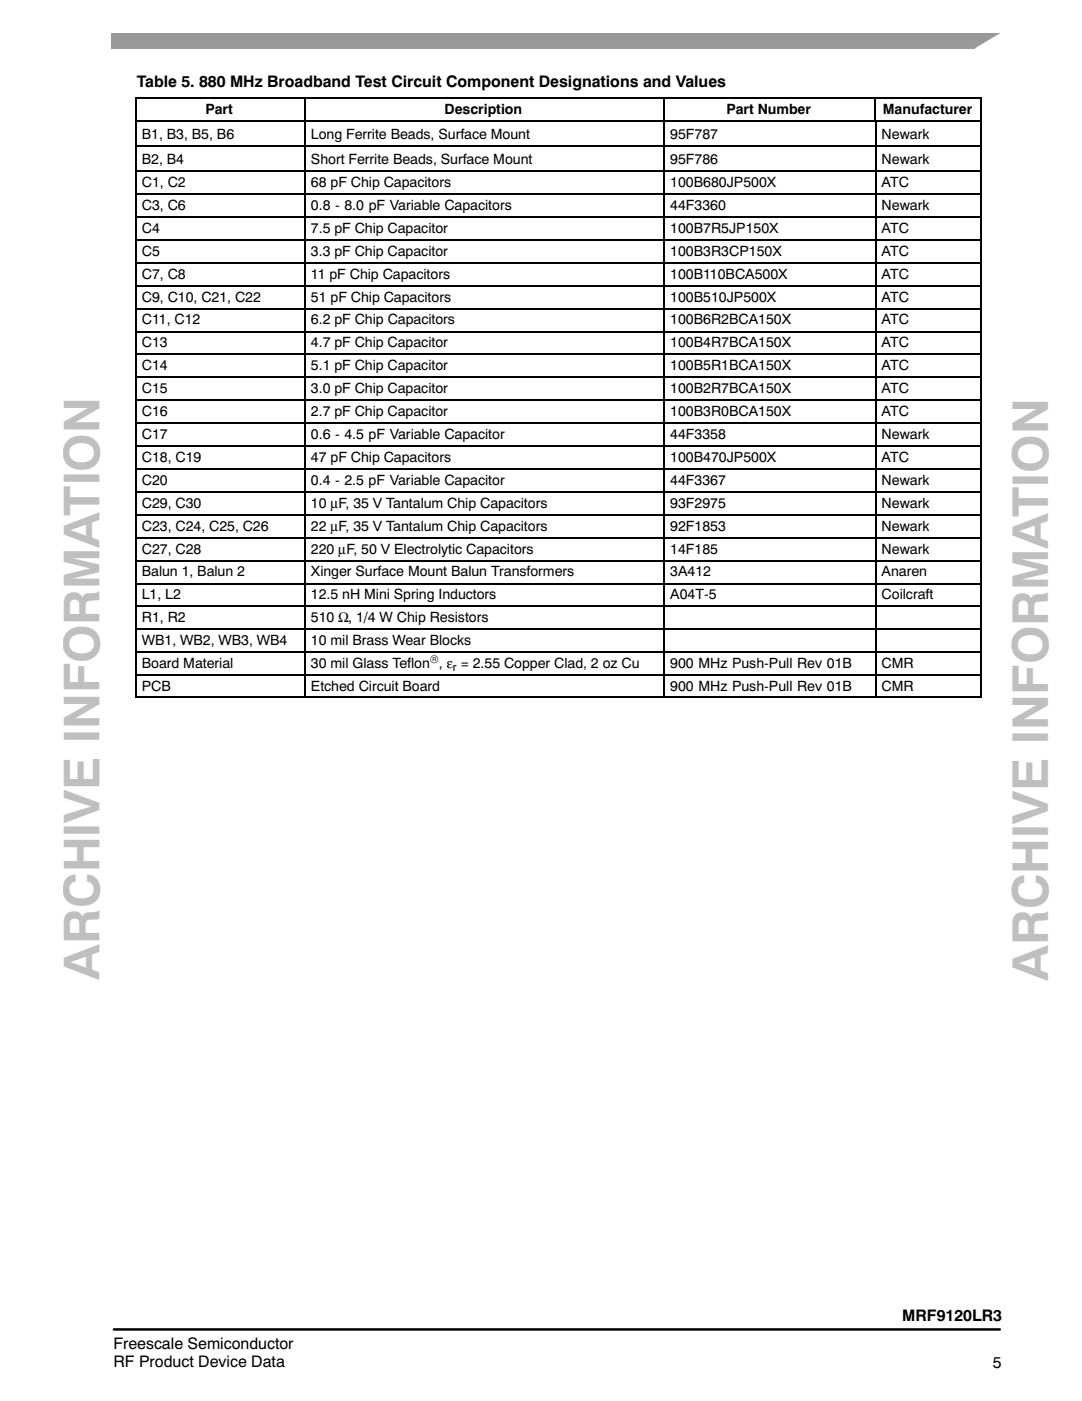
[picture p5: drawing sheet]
<svg xmlns="http://www.w3.org/2000/svg" width="216mm" height="280mm" viewBox="0 0 216 280" stroke-linecap="round" stroke-linejoin="round" font-family="sans-serif">
<defs><g id="words">
<g font-size="9.9" fill="#bfbfbf">
<text x="19.9" y="195.5" transform="rotate(-90 19.9 195.5)">ARCHIVE INFORMATION</text>
<text x="209.3" y="195.7" transform="rotate(-90 209.3 195.7)">ARCHIVE INFORMATION</text>
</g>
<g font-size="3.2">
<text x="27.3" y="17.4">Table 5. 880 MHz Broadband Test Circuit Component Designations and Values</text>
<text x="180.1" y="263.6">MRF9120LR3</text>
<text x="22.6" y="269.1">Freescale Semiconductor</text>
<text x="22.6" y="272.8">RF Product Device Data</text>
<text x="198.2" y="272.9">5</text>
</g>
<g font-size="2.8">
<text x="41" y="22.8">Part</text>
<text x="88.7" y="22.8">Description</text>
<text x="145" y="22.8">Part Number</text>
<text x="176.3" y="22.8">Manufacturer</text>
<text x="28.3" y="27.7">B1, B3, B5, B6</text>
<text x="62.1" y="27.7">Long Ferrite Beads, Surface Mount</text>
<text x="133.8" y="27.7">95F787</text>
<text x="176" y="27.7">Newark</text>
<text x="28.3" y="32.7">B2, B4</text>
<text x="62.1" y="32.7">Short Ferrite Beads, Surface Mount</text>
<text x="133.8" y="32.7">95F786</text>
<text x="176" y="32.7">Newark</text>
<text x="28.3" y="37.3">C1, C2</text>
<text x="28.3" y="41.9">C3, C6</text>
<text x="62.1" y="37.3">68 pF Chip Capacitors</text>
<text x="62.1" y="41.9">0.8 - 8.0 pF Variable Capacitors</text>
<text x="133.8" y="37.3">100B680JP500X</text>
<text x="133.8" y="41.9">44F3360</text>
<text x="176" y="37.3">ATC</text>
<text x="176" y="41.9">Newark</text>
<text x="28.3" y="46.5">C4</text>
<text x="62.1" y="46.5">7.5 pF Chip Capacitor</text>
<text x="133.8" y="46.5">100B7R5JP150X</text>
<text x="176" y="46.5">ATC</text>
<text x="28.3" y="51">C5</text>
<text x="62.1" y="51">3.3 pF Chip Capacitor</text>
<text x="133.8" y="51">100B3R3CP150X</text>
<text x="176" y="51">ATC</text>
<text x="28.3" y="55.6">C7, C8</text>
<text x="62.1" y="55.6">11 pF Chip Capacitors</text>
<text x="133.8" y="55.6">100B110BCA500X</text>
<text x="176" y="55.6">ATC</text>
<text x="28.3" y="60.2">C9, C10, C21, C22</text>
<text x="28.3" y="64.7">C11, C12</text>
<text x="62.1" y="60.2">51 pF Chip Capacitors</text>
<text x="62.1" y="64.7">6.2 pF Chip Capacitors</text>
<text x="133.8" y="60.2">100B510JP500X</text>
<text x="133.8" y="64.7">100B6R2BCA150X</text>
<text x="176" y="60.2">ATC</text>
<text x="176" y="64.7">ATC</text>
<text x="28.3" y="69.3">C13</text>
<text x="62.1" y="69.3">4.7 pF Chip Capacitor</text>
<text x="133.8" y="69.3">100B4R7BCA150X</text>
<text x="176" y="69.3">ATC</text>
<text x="28.3" y="73.9">C14</text>
<text x="62.1" y="73.9">5.1 pF Chip Capacitor</text>
<text x="133.8" y="73.9">100B5R1BCA150X</text>
<text x="176" y="73.9">ATC</text>
<text x="28.3" y="78.5">C15</text>
<text x="28.3" y="83">C16</text>
<text x="62.1" y="78.5">3.0 pF Chip Capacitor</text>
<text x="62.1" y="83">2.7 pF Chip Capacitor</text>
<text x="133.8" y="78.5">100B2R7BCA150X</text>
<text x="133.8" y="83">100B3R0BCA150X</text>
<text x="176" y="78.5">ATC</text>
<text x="176" y="83">ATC</text>
<text x="28.3" y="87.6">C17</text>
<text x="62.1" y="87.6">0.6 - 4.5 pF Variable Capacitor</text>
<text x="133.8" y="87.6">44F3358</text>
<text x="176" y="87.6">Newark</text>
<text x="28.3" y="92.2">C18, C19</text>
<text x="62.1" y="92.2">47 pF Chip Capacitors</text>
<text x="133.8" y="92.2">100B470JP500X</text>
<text x="176" y="92.2">ATC</text>
<text x="28.3" y="96.7">C20</text>
<text x="28.3" y="101.3">C29, C30</text>
<text x="62.1" y="96.7">0.4 - 2.5 pF Variable Capacitor</text>
<text x="62.1" y="101.3">10 μF, 35 V Tantalum Chip Capacitors</text>
<text x="133.8" y="96.7">44F3367</text>
<text x="133.8" y="101.3">93F2975</text>
<text x="176" y="96.7">Newark</text>
<text x="176" y="101.3">Newark</text>
<text x="28.3" y="105.9">C23, C24, C25, C26</text>
<text x="62.1" y="105.9">22 μF, 35 V Tantalum Chip Capacitors</text>
<text x="133.8" y="105.9">92F1853</text>
<text x="176" y="105.9">Newark</text>
<text x="28.3" y="110.5">C27, C28</text>
<text x="62.1" y="110.5">220 μF, 50 V Electrolytic Capacitors</text>
<text x="133.8" y="110.5">14F185</text>
<text x="176" y="110.5">Newark</text>
<text x="28.3" y="115">Balun 1, Balun 2</text>
<text x="28.3" y="119.6">L1, L2</text>
<text x="62.1" y="115">Xinger Surface Mount Balun Transformers</text>
<text x="62.1" y="119.6">12.5 nH Mini Spring Inductors</text>
<text x="133.8" y="115">3A412</text>
<text x="133.8" y="119.6">A04T-5</text>
<text x="176" y="115">Anaren</text>
<text x="176" y="119.6">Coilcraft</text>
<text x="28.3" y="124.2">R1, R2</text>
<text x="62.1" y="124.2">510 Ω, 1/4 W Chip Resistors</text>
<text x="28.3" y="128.7">WB1, WB2, WB3, WB4</text>
<text x="62.1" y="128.7">10 mil Brass Wear Blocks</text>
<text x="28.3" y="133.3">Board Material</text>
<text x="28.3" y="137.9">PCB</text>
<text x="62.1" y="133.3">30 mil Glass Teflon , ε = 2.55 Copper Clad, 2 oz Cu</text>
<text x="62.1" y="137.9">Etched Circuit Board</text>
<text x="133.8" y="133.3">900 MHz Push-Pull Rev 01B</text>
<text x="133.8" y="137.9">900 MHz Push-Pull Rev 01B</text>
<text x="176" y="133.3">CMR</text>
<text x="176" y="137.9">CMR</text>
</g>
<g font-size="2.3">
<text x="85.8" y="132.3">®</text>
<text x="90.4" y="133.9">r</text>
</g>
</g></defs>
<path d="M22.2 6.6h177.9v3.1h-177.9z" fill="#999"/>
<path d="M194.8 9.7l5.3-3.1v3.1z" fill="#fff" stroke="#fff" stroke-width=".34"/>
<path d="M22.7 265.3h176.9" fill="none" stroke="#000" stroke-width=".5"/>
<path d="M27 19.6h169M27.1 19.4v119.7M60.8 19.4v4.6M132.6 19.4v4.6M174.8 19.4v4.6M195.9 19.4v119.7M27 24.1h169M27 139h169" fill="none" stroke="#000" stroke-width=".24"/>
<g fill="none" stroke="#000" stroke-width=".32">
<path d="M27 29.2h169M27 34.2h169M27 38.7h169M60.9 24v115.1M132.6 24v115.1M174.8 24v115.1M27 43.3h169M27 47.9h169M27 52.4h169M27 57h169M27 61.6h169M27 66.2h169"/>
<path d="M27 70.7h169M27 75.3h169M27 79.9h169M27 84.4h169M27 89h169M27 93.6h169M27 98.2h169M27 102.7h169M27 107.3h169M27 111.9h169M27 116.4h169M27 121h169"/>
<path d="M27 125.6h169M27 130.2h169M27 134.7h169"/>
</g>
<use href="#words"/>
</svg>
